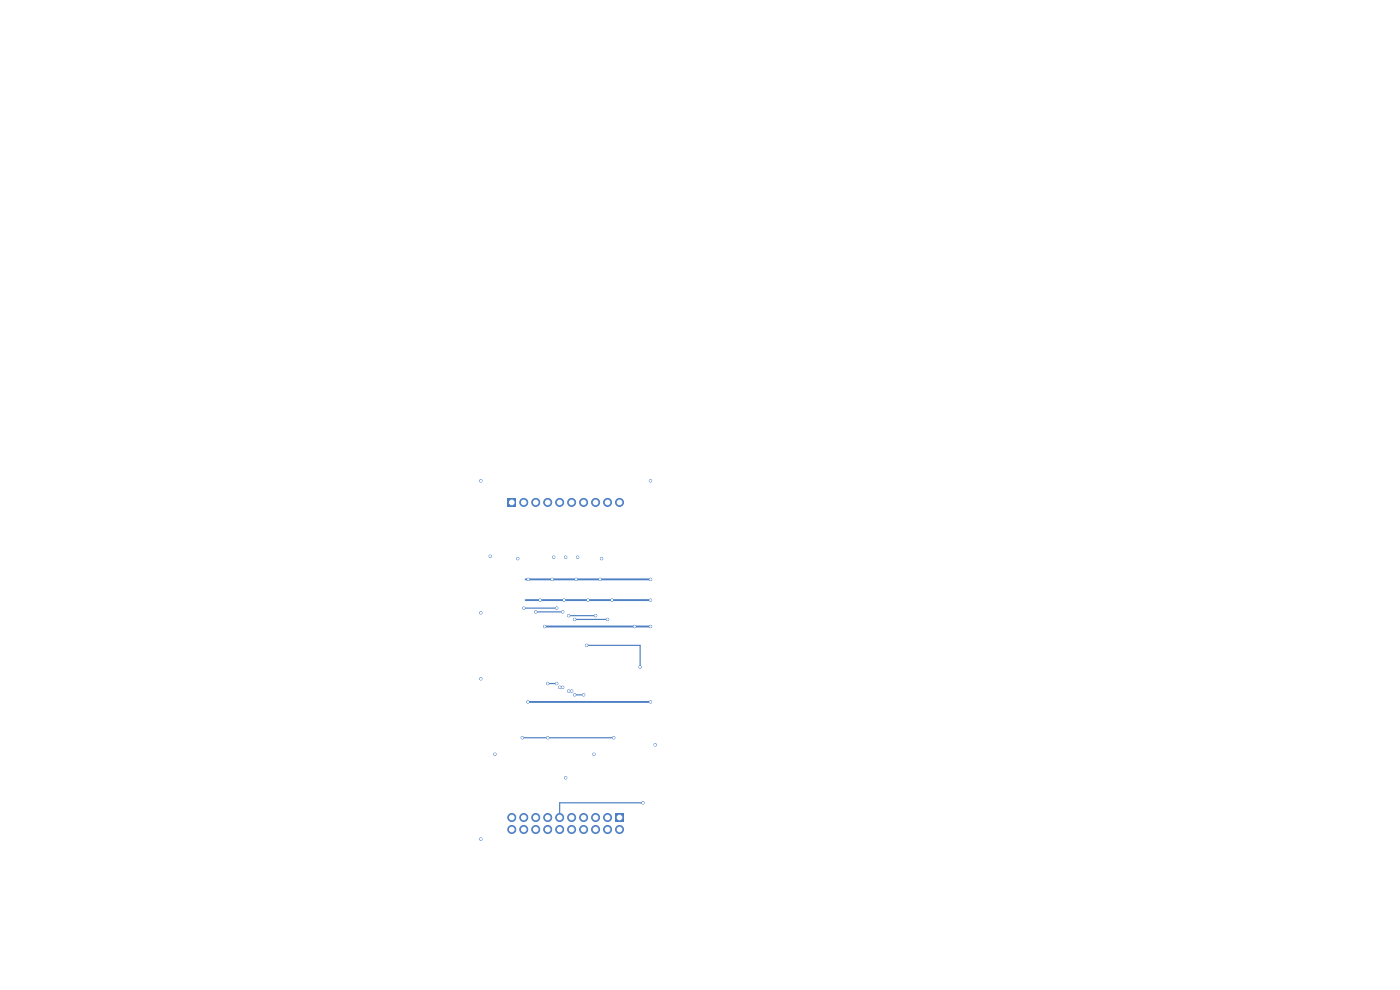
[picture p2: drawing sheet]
<svg xmlns="http://www.w3.org/2000/svg" width="297mm" height="210mm" viewBox="0 0 297 210" stroke-linecap="round" stroke-linejoin="round" font-family="sans-serif">
<path d="M130.6 172.6h1.7v1.7h-1.7z" fill="#4d7fc4"/>
<g fill="#4d7fc4" stroke="#4d7fc4" stroke-width=".21">
<circle cx="131.4" cy="176" r=".85"/>
<circle cx="128.9" cy="173.4" r=".85"/>
<circle cx="128.9" cy="176" r=".85"/>
<circle cx="126.3" cy="173.4" r=".85"/>
<circle cx="126.3" cy="176" r=".85"/>
<circle cx="123.8" cy="173.4" r=".85"/>
<circle cx="123.8" cy="176" r=".85"/>
<circle cx="121.3" cy="173.4" r=".85"/>
<circle cx="121.3" cy="176" r=".85"/>
<circle cx="118.7" cy="173.4" r=".85"/>
<circle cx="118.7" cy="176" r=".85"/>
<circle cx="116.2" cy="173.4" r=".85"/>
<circle cx="116.2" cy="176" r=".85"/>
<circle cx="113.6" cy="173.4" r=".85"/>
<circle cx="113.6" cy="176" r=".85"/>
<circle cx="111.1" cy="173.4" r=".85"/>
<circle cx="111.1" cy="176" r=".85"/>
<circle cx="108.6" cy="173.4" r=".85"/>
<circle cx="108.6" cy="176" r=".85"/>
</g>
<path d="M107.7 105.7h1.7v1.7h-1.7z" fill="#4d7fc4"/>
<g fill="#4d7fc4" stroke="#4d7fc4" stroke-width=".21">
<circle cx="111.1" cy="106.6" r=".85"/>
<circle cx="113.6" cy="106.6" r=".85"/>
<circle cx="116.2" cy="106.6" r=".85"/>
<circle cx="118.7" cy="106.6" r=".85"/>
<circle cx="121.3" cy="106.6" r=".85"/>
<circle cx="123.8" cy="106.6" r=".85"/>
<circle cx="126.3" cy="106.6" r=".85"/>
<circle cx="128.9" cy="106.6" r=".85"/>
<circle cx="131.4" cy="106.6" r=".85"/>
<circle cx="111.1" cy="129" r=".25"/>
<circle cx="118.1" cy="129" r=".25"/>
<circle cx="113.7" cy="129.8" r=".25"/>
<circle cx="119.4" cy="129.8" r=".25"/>
<circle cx="116.2" cy="145" r=".25"/>
<circle cx="118.1" cy="145" r=".25"/>
<circle cx="118.7" cy="145.8" r=".25"/>
<circle cx="119.4" cy="145.8" r=".25"/>
<circle cx="121.3" cy="146.6" r=".25"/>
<circle cx="120.6" cy="146.6" r=".25"/>
<circle cx="123.8" cy="147.4" r=".25"/>
<circle cx="121.9" cy="147.4" r=".25"/>
<circle cx="126.3" cy="130.6" r=".25"/>
<circle cx="120.6" cy="130.6" r=".25"/>
<circle cx="128.9" cy="131.4" r=".25"/>
<circle cx="121.9" cy="131.4" r=".25"/>
<circle cx="112.1" cy="122.9" r=".25"/>
<circle cx="114.6" cy="127.3" r=".25"/>
<circle cx="117.1" cy="122.9" r=".25"/>
<circle cx="119.7" cy="127.3" r=".25"/>
<circle cx="122.2" cy="122.9" r=".25"/>
<circle cx="124.8" cy="127.3" r=".25"/>
<circle cx="127.3" cy="122.9" r=".25"/>
<circle cx="129.8" cy="127.3" r=".25"/>
<circle cx="138" cy="122.9" r=".25"/>
<circle cx="138" cy="127.3" r=".25"/>
<circle cx="138" cy="132.9" r=".25"/>
<circle cx="138" cy="148.9" r=".25"/>
<circle cx="115.6" cy="132.9" r=".25"/>
<circle cx="134.6" cy="132.9" r=".25"/>
<circle cx="112" cy="148.9" r=".25"/>
<circle cx="116.2" cy="156.5" r=".25"/>
<circle cx="110.8" cy="156.5" r=".25"/>
<circle cx="130.2" cy="156.5" r=".25"/>
<circle cx="124.4" cy="136.9" r=".25"/>
<circle cx="135.8" cy="141.5" r=".25"/>
<circle cx="136.4" cy="170.3" r=".25"/>
<circle cx="102" cy="102" r=".25"/>
<circle cx="138" cy="102" r=".25"/>
<circle cx="102" cy="178" r=".25"/>
<circle cx="105" cy="160" r=".25"/>
<circle cx="102" cy="130" r=".25"/>
<circle cx="126" cy="160" r=".25"/>
<circle cx="104" cy="118" r=".25"/>
<circle cx="120" cy="165" r=".25"/>
<circle cx="139" cy="158" r=".25"/>
<circle cx="102" cy="144" r=".25"/>
<circle cx="109.8" cy="118.5" r=".25"/>
<circle cx="127.6" cy="118.5" r=".25"/>
<circle cx="117.5" cy="118.2" r=".25"/>
<circle cx="120" cy="118.2" r=".25"/>
<circle cx="122.5" cy="118.2" r=".25"/>
</g>
<path d="M111.1 129h7M113.6 129.8h5.8M120.6 130.6h5.7M121.9 131.4h7M124.4 136.9h11.4v4.6M110.8 156.5h19.4M116.2 145h1.9M118.7 145.8h.7M120.6 146.6h.7M121.9 147.4h1.9M136.4 170.3h-17.7v3.1" fill="none" stroke="#4d7fc4" stroke-width=".25"/>
<path d="M111.5 122.9h26.5M111.5 127.3h26.5M115.6 132.9h22.4M112 148.9h26" fill="none" stroke="#4d7fc4" stroke-width=".4"/>
<g fill="#fff" stroke="#fff" stroke-width=".21">
<circle cx="111.1" cy="129" r=".15"/>
<circle cx="118.1" cy="129" r=".15"/>
<circle cx="113.6" cy="129.8" r=".15"/>
<circle cx="119.4" cy="129.8" r=".15"/>
<circle cx="116.2" cy="145" r=".15"/>
<circle cx="118.1" cy="145" r=".15"/>
<circle cx="118.7" cy="145.8" r=".15"/>
<circle cx="119.4" cy="145.8" r=".15"/>
<circle cx="121.3" cy="146.6" r=".15"/>
<circle cx="120.6" cy="146.6" r=".15"/>
<circle cx="123.8" cy="147.4" r=".15"/>
<circle cx="121.9" cy="147.4" r=".15"/>
<circle cx="126.3" cy="130.6" r=".15"/>
<circle cx="120.6" cy="130.6" r=".15"/>
<circle cx="128.9" cy="131.4" r=".15"/>
<circle cx="121.9" cy="131.4" r=".15"/>
<circle cx="112.1" cy="122.9" r=".15"/>
<circle cx="114.6" cy="127.3" r=".15"/>
<circle cx="117.1" cy="122.9" r=".15"/>
<circle cx="119.7" cy="127.3" r=".15"/>
<circle cx="122.2" cy="122.9" r=".15"/>
<circle cx="124.8" cy="127.3" r=".15"/>
<circle cx="127.3" cy="122.9" r=".15"/>
<circle cx="129.8" cy="127.3" r=".15"/>
<circle cx="138" cy="122.9" r=".15"/>
<circle cx="138" cy="127.3" r=".15"/>
<circle cx="138" cy="132.9" r=".15"/>
<circle cx="138" cy="148.9" r=".15"/>
<circle cx="115.6" cy="132.9" r=".15"/>
<circle cx="134.6" cy="132.9" r=".15"/>
<circle cx="112" cy="148.9" r=".15"/>
<circle cx="116.2" cy="156.5" r=".15"/>
<circle cx="110.8" cy="156.5" r=".15"/>
<circle cx="130.2" cy="156.5" r=".15"/>
<circle cx="124.4" cy="136.9" r=".15"/>
<circle cx="135.8" cy="141.5" r=".15"/>
<circle cx="136.4" cy="170.3" r=".15"/>
<circle cx="102" cy="102" r=".15"/>
<circle cx="138" cy="102" r=".15"/>
<circle cx="102" cy="178" r=".15"/>
<circle cx="105" cy="160" r=".15"/>
<circle cx="102" cy="130" r=".15"/>
<circle cx="126" cy="160" r=".15"/>
<circle cx="104" cy="118" r=".15"/>
<circle cx="120" cy="165" r=".15"/>
<circle cx="139" cy="158" r=".15"/>
<circle cx="102" cy="144" r=".15"/>
<circle cx="109.8" cy="118.5" r=".15"/>
<circle cx="127.6" cy="118.5" r=".15"/>
<circle cx="117.5" cy="118.2" r=".15"/>
<circle cx="120" cy="118.2" r=".15"/>
<circle cx="122.5" cy="118.2" r=".15"/>
<circle cx="131.4" cy="173.4" r=".5"/>
<circle cx="131.4" cy="176" r=".5"/>
<circle cx="128.9" cy="173.4" r=".5"/>
<circle cx="128.9" cy="176" r=".5"/>
<circle cx="126.3" cy="173.4" r=".5"/>
<circle cx="126.3" cy="176" r=".5"/>
<circle cx="123.8" cy="173.4" r=".5"/>
<circle cx="123.8" cy="176" r=".5"/>
<circle cx="121.3" cy="173.4" r=".5"/>
<circle cx="121.3" cy="176" r=".5"/>
<circle cx="118.7" cy="173.4" r=".5"/>
<circle cx="118.7" cy="176" r=".5"/>
<circle cx="116.2" cy="173.4" r=".5"/>
<circle cx="116.2" cy="176" r=".5"/>
<circle cx="113.6" cy="173.4" r=".5"/>
<circle cx="113.6" cy="176" r=".5"/>
<circle cx="111.1" cy="173.4" r=".5"/>
<circle cx="111.1" cy="176" r=".5"/>
<circle cx="108.6" cy="173.4" r=".5"/>
<circle cx="108.6" cy="176" r=".5"/>
<circle cx="108.6" cy="106.6" r=".5"/>
<circle cx="111.1" cy="106.6" r=".5"/>
<circle cx="113.6" cy="106.6" r=".5"/>
<circle cx="116.2" cy="106.6" r=".5"/>
<circle cx="118.7" cy="106.6" r=".5"/>
<circle cx="121.3" cy="106.6" r=".5"/>
<circle cx="123.8" cy="106.6" r=".5"/>
<circle cx="126.3" cy="106.6" r=".5"/>
<circle cx="128.9" cy="106.6" r=".5"/>
<circle cx="131.4" cy="106.6" r=".5"/>
</g>
</svg>
